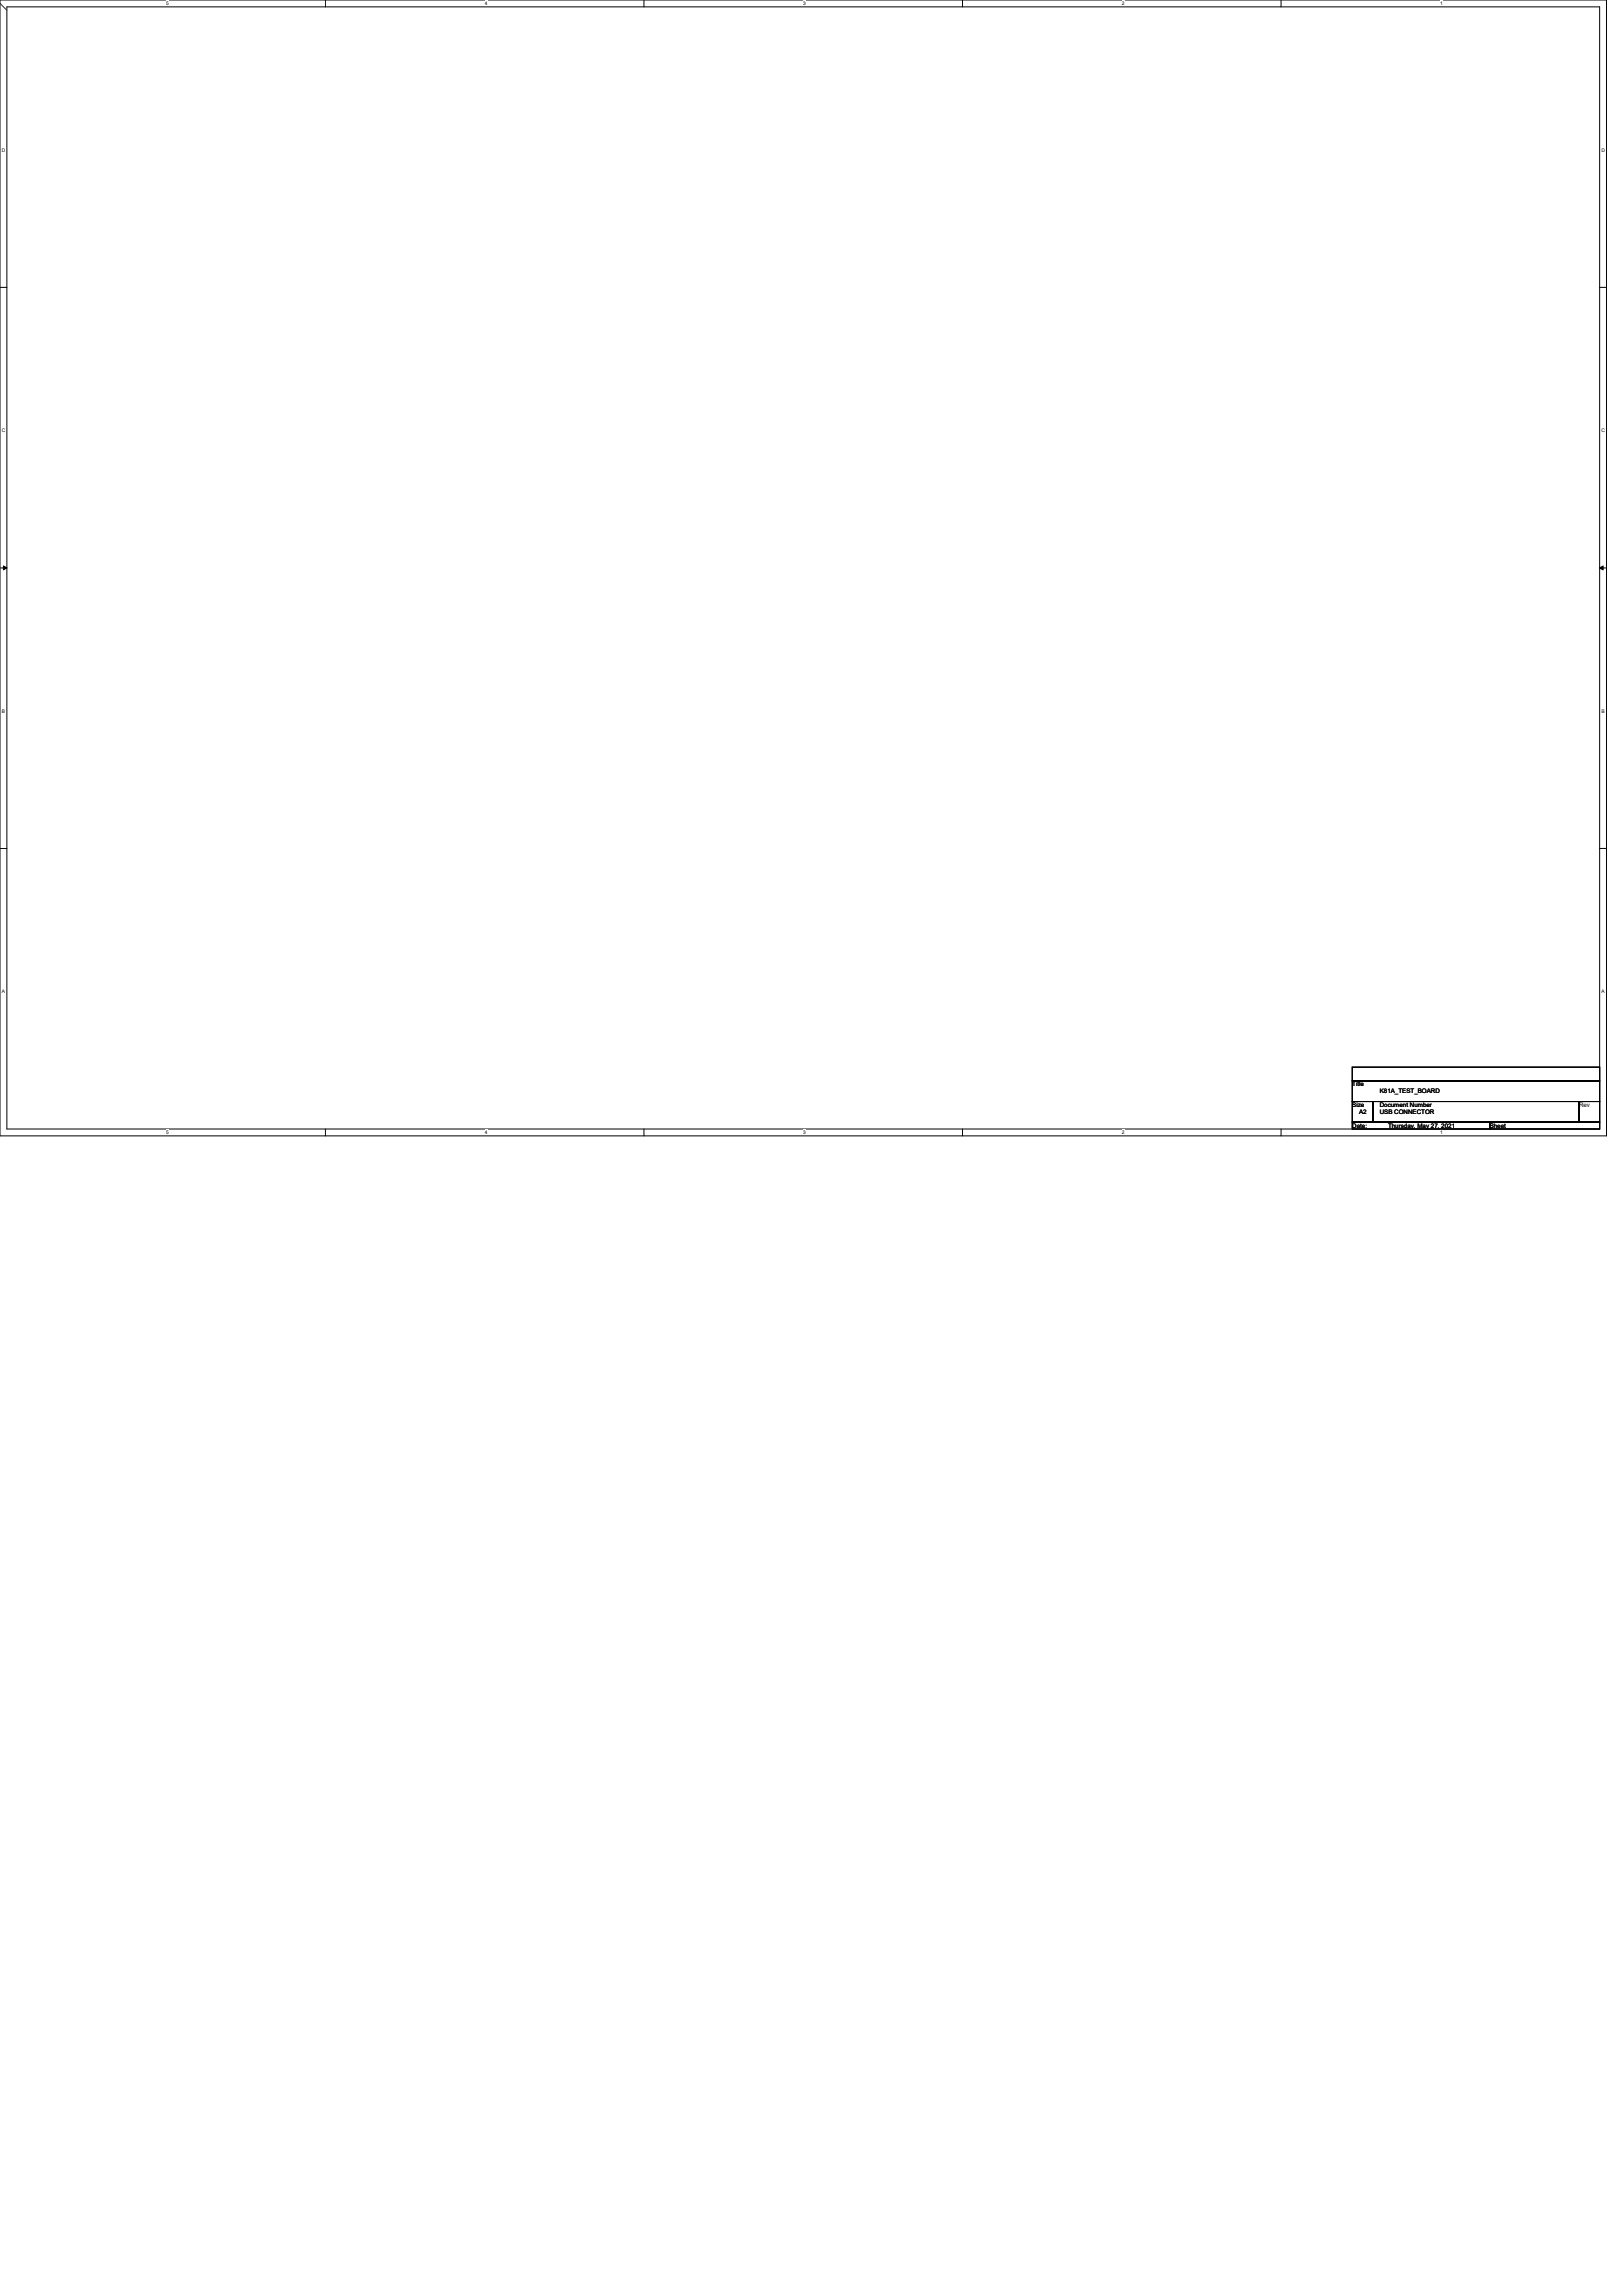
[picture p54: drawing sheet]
<svg xmlns="http://www.w3.org/2000/svg" width="210mm" height="297mm" viewBox="0 0 210 297" stroke-linecap="round" stroke-linejoin="round" font-family="sans-serif">
<defs><g id="words">
<g font-size=".8">
<text x="175" y="140.6">Title</text>
<text x="175" y="143.2">Size</text>
<text x="178.5" y="143.2">Document Number</text>
<text x="178.5" y="141.4">K81A_TEST_BOARD</text>
<text x="204.3" y="143.2">Rev</text>
<text x="175" y="145.9">Date:</text>
<text x="175.8" y="144.1">A2</text>
<text x="178.5" y="144.1">USB CONNECTOR</text>
<text x="179.6" y="145.9">Thursday, May 27, 2021</text>
<text x="192.7" y="145.9">Sheet</text>
</g>
<g font-size=".6">
<text x="21.5" y=".7">5</text>
<text x="62.7" y=".7">4</text>
<text x="103.9" y=".7">3</text>
<text x="145.1" y=".7">2</text>
<text x="186.3" y=".7">1</text>
<text x=".2" y="19.6">D</text>
<text x="207.2" y="19.6">D</text>
<text x=".2" y="55.9">C</text>
<text x="207.2" y="55.9">C</text>
<text x=".2" y="92.2">B</text>
<text x="207.2" y="92.2">B</text>
<text x=".2" y="128.5">A</text>
<text x="207.2" y="128.5">A</text>
<text x="21.5" y="146.7">5</text>
<text x="62.7" y="146.7">4</text>
<text x="103.9" y="146.7">3</text>
<text x="145.1" y="146.7">2</text>
<text x="186.3" y="146.7">1</text>
</g>
</g></defs>
<path d="M0 0h207.8v147h-207.8zM.9 .9h206.1v145.2h-206.1z" fill="none" stroke="#000" stroke-width=".13"/>
<g fill="#fff">
<path d="M21.5 .1h.4v.7h-.4z"/>
<path d="M21.5 146.2h.4v.7h-.4z"/>
</g>
<path d="M42.1 0v.9M42.1 146.1v.9" fill="none" stroke="#000" stroke-width=".13"/>
<g fill="#fff">
<path d="M62.7 .1h.4v.7h-.4z"/>
<path d="M62.7 146.2h.4v.7h-.4z"/>
</g>
<path d="M83.3 0v.9M83.3 146.1v.9" fill="none" stroke="#000" stroke-width=".13"/>
<g fill="#fff">
<path d="M103.9 .1h.4v.7h-.4z"/>
<path d="M103.9 146.2h.4v.7h-.4z"/>
</g>
<path d="M124.5 0v.9M124.5 146.1v.9" fill="none" stroke="#000" stroke-width=".13"/>
<g fill="#fff">
<path d="M145.1 .1h.4v.7h-.4z"/>
<path d="M145.1 146.2h.4v.7h-.4z"/>
</g>
<path d="M165.7 0v.9M165.7 146.1v.9" fill="none" stroke="#000" stroke-width=".13"/>
<g fill="#fff">
<path d="M186.3 .1h.4v.7h-.4z"/>
<path d="M186.3 146.2h.4v.7h-.4z"/>
<path d="M.2 19h.5v.7h-.5z"/>
<path d="M207.2 19h.4v.7h-.4z"/>
<path d="M.2 55.3h.5v.7h-.5z"/>
<path d="M207.2 55.3h.4v.7h-.4z"/>
</g>
<path d="M0 37.2h.9M207 37.2h.8" fill="none" stroke="#000" stroke-width=".13"/>
<g fill="#fff">
<path d="M.2 91.6h.4v.7h-.4z"/>
<path d="M207.2 91.6h.4v.7h-.4z"/>
</g>
<path d="M0 73.5h.9M207 73.5h.8" fill="none" stroke="#000" stroke-width=".13"/>
<path d="M.4 73.2l.5 .3-.5 .2zM207 73.5l.4-.3v.5z" fill="#000" stroke="#000" stroke-width=".13"/>
<g fill="#fff">
<path d="M.2 127.9h.4v.7h-.4z"/>
<path d="M207.2 127.9h.4v.7h-.4z"/>
</g>
<path d="M0 109.8h.9M207 109.8h.8M175 138.1h32v1.7h-32zM175 139.8h32v2.7h-32zM175 142.5h2.6v2.7h-2.6zM175 145.2h17.7v.9h-17.7zM177.6 142.5h26.7v2.7h-26.7zM192.7 145.2h14.3v.9h-14.3zM204.3 142.5h2.7v2.7h-2.7z" fill="none" stroke="#000" stroke-width=".13"/>
<path d="M0 .4h.1M0 .4l.9 .9" fill="none" stroke="#800040" stroke-width=".13"/>
<use href="#words"/>
</svg>
